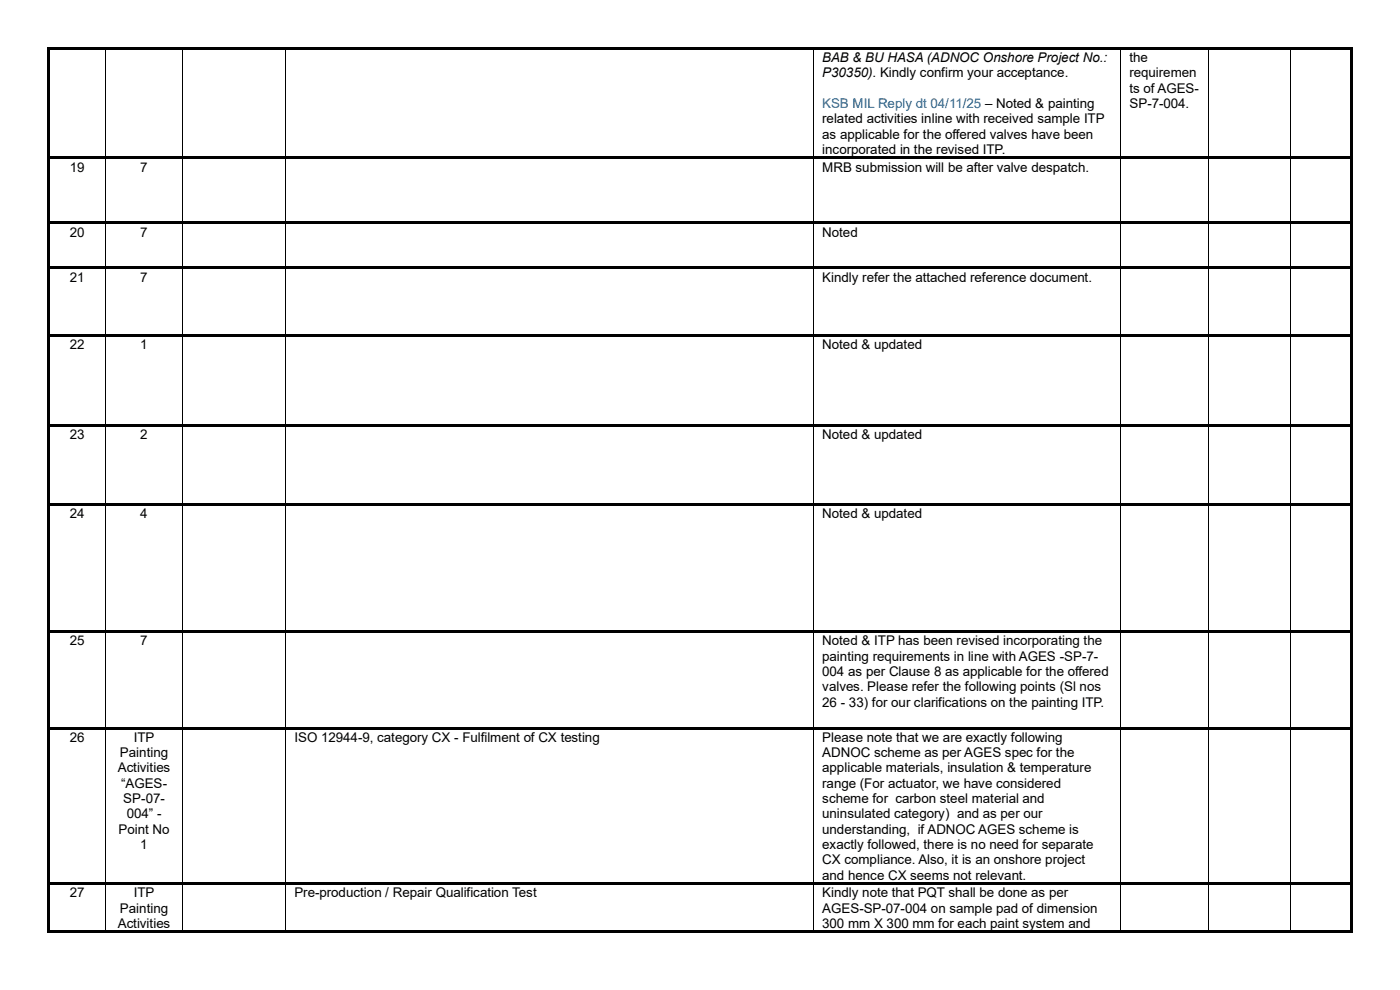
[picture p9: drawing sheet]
<svg xmlns="http://www.w3.org/2000/svg" width="297mm" height="210mm" viewBox="0 0 297 210" stroke-linecap="round" stroke-linejoin="round" font-family="sans-serif">
<defs><g id="words">
<g font-size="2.8">
<text x="174.4" y="13.2">BAB &amp; BU HASA (ADNOC Onshore Project No.:</text>
<text x="174.4" y="16.4">P30350). Kindly confirm your acceptance.</text>
<text x="239.6" y="13.2">the</text>
<text x="239.6" y="16.4">requiremen</text>
<text x="239.6" y="19.7">ts of AGES-</text>
<text x="239.6" y="22.9">SP-7-004.</text>
<text x="174.4" y="26.2">related activities inline with received sample ITP</text>
<text x="174.4" y="29.4">as applicable for the offered valves have been</text>
<text x="174.4" y="32.6">incorporated in the revised ITP.</text>
<text x="14.8" y="36.5">19</text>
<text x="29.8" y="36.5">7</text>
<text x="174.4" y="36.5">MRB submission will be after valve despatch.</text>
<text x="14.8" y="50.2">20</text>
<text x="29.8" y="50.2">7</text>
<text x="174.4" y="50.2">Noted</text>
<text x="14.8" y="59.7">21</text>
<text x="29.8" y="59.7">7</text>
<text x="174.4" y="59.7">Kindly refer the attached reference document.</text>
<text x="14.8" y="74">22</text>
<text x="29.8" y="74">1</text>
<text x="174.4" y="74">Noted &amp; updated</text>
<text x="14.8" y="93.2">23</text>
<text x="29.8" y="93.2">2</text>
<text x="174.4" y="93.2">Noted &amp; updated</text>
<text x="14.8" y="109.9">24</text>
<text x="29.8" y="109.9">4</text>
<text x="174.4" y="109.9">Noted &amp; updated</text>
<text x="14.8" y="136.9">25</text>
<text x="29.8" y="136.9">7</text>
<text x="174.4" y="136.9">Noted &amp; ITP has been revised incorporating the</text>
<text x="174.4" y="140.2">painting requirements in line with AGES -SP-7-</text>
<text x="174.4" y="143.5">004 as per Clause 8 as applicable for the offered</text>
<text x="174.4" y="146.7">valves. Please refer the following points (Sl nos</text>
<text x="174.4" y="149.9">26 - 33) for our clarifications on the painting ITP.</text>
<text x="14.8" y="157.4">26</text>
<text x="25.4" y="160.6">Painting</text>
<text x="28.4" y="157.4">ITP</text>
<text x="62.4" y="157.4">ISO 12944-9, category CX - Fulfilment of CX testing</text>
<text x="174.4" y="157.4">Please note that we are exactly following</text>
<text x="174.4" y="160.6">ADNOC scheme as per AGES spec for the</text>
<text x="25" y="163.9">Activities</text>
<text x="25.7" y="167.1">“AGES-</text>
<text x="174.4" y="163.9">applicable materials, insulation &amp; temperature</text>
<text x="174.4" y="167.1">range (For actuator, we have considered</text>
<text x="26.2" y="170.3">SP-07-</text>
<text x="26.9" y="173.6">004” -</text>
<text x="174.4" y="170.3">scheme for carbon steel material and</text>
<text x="174.4" y="173.6">uninsulated category) and as per our</text>
<text x="25.1" y="176.9">Point No</text>
<text x="174.4" y="176.9">understanding, if ADNOC AGES scheme is</text>
<text x="29.8" y="180.1">1</text>
<text x="174.4" y="180.1">exactly followed, there is no need for separate</text>
<text x="174.4" y="183.3">CX compliance. Also, it is an onshore project</text>
<text x="14.8" y="190.4">27</text>
<text x="28.4" y="190.4">ITP</text>
<text x="62.4" y="190.4">Pre-production / Repair Qualification Test</text>
<text x="174.4" y="186.6">and hence CX seems not relevant.</text>
<text x="174.4" y="190.4">Kindly note that PQT shall be done as per</text>
<text x="25" y="196.8">Activities</text>
<text x="25.4" y="193.6">Painting</text>
<text x="174.4" y="193.6">AGES-SP-07-004 on sample pad of dimension</text>
<text x="174.4" y="196.8">300 mm X 300 mm for each paint system and</text>
</g>
<text font-size="2.8" fill="#0070c0" x="174.4" y="22.9">KSB MIL Reply dt 04/11/25 – Noted &amp; painting</text>
</g></defs>
<g fill="#000">
<path d="M10 10h.5v.5h-.5z" fill-rule="evenodd"/>
<path d="M10 10h.5v.5h-.5z" fill-rule="evenodd"/>
<path d="M10.5 10h11.9v.5h-11.9z" fill-rule="evenodd"/>
<path d="M22.4 10.5h.2z" fill-rule="evenodd"/>
<path d="M22.4 10h.5v.5h-.5z" fill-rule="evenodd"/>
<path d="M22.9 10h15.6v.5h-15.6z" fill-rule="evenodd"/>
<path d="M38.5 10.5h.2z" fill-rule="evenodd"/>
<path d="M38.5 10h.5v.5h-.5z" fill-rule="evenodd"/>
<path d="M39 10h21.4v.5h-21.4z" fill-rule="evenodd"/>
<path d="M60.4 10.5h.2z" fill-rule="evenodd"/>
<path d="M60.4 10h.5v.5h-.5z" fill-rule="evenodd"/>
<path d="M60.9 10h111.5v.5h-111.5z" fill-rule="evenodd"/>
<path d="M172.4 10.5h.2z" fill-rule="evenodd"/>
<path d="M172.4 10h.6v.5h-.6z" fill-rule="evenodd"/>
<path d="M173 10h64.6v.5h-64.6z" fill-rule="evenodd"/>
<path d="M237.6 10.5h.2z" fill-rule="evenodd"/>
<path d="M237.6 10h.5v.5h-.5z" fill-rule="evenodd"/>
<path d="M238.1 10h18.2v.5h-18.2z" fill-rule="evenodd"/>
<path d="M256.3 10.5h.1z" fill-rule="evenodd"/>
<path d="M256.3 10h.5v.5h-.5z" fill-rule="evenodd"/>
<path d="M256.8 10h16.8v.5h-16.8z" fill-rule="evenodd"/>
<path d="M273.6 10.5h.2z" fill-rule="evenodd"/>
<path d="M273.6 10h.5v.5h-.5z" fill-rule="evenodd"/>
<path d="M274.1 10h12.4v.5h-12.4z" fill-rule="evenodd"/>
<path d="M286.5 10h.5v.5h-.5z" fill-rule="evenodd"/>
<path d="M286.5 10h.5v.5h-.5z" fill-rule="evenodd"/>
<path d="M10 10.5h.5v22.7h-.5z" fill-rule="evenodd"/>
<path d="M10 33.2h.5v.6h-.5z" fill-rule="evenodd"/>
<path d="M10.5 33.2h11.9v.5h-11.9z" fill-rule="evenodd"/>
<path d="M22.4 33.7l.2 .1z" fill-rule="evenodd"/>
<path d="M22.4 33.2h.5v.5h-.5z" fill-rule="evenodd"/>
<path d="M22.9 33.2h15.6v.5h-15.6z" fill-rule="evenodd"/>
<path d="M38.5 33.7l.2 .1z" fill-rule="evenodd"/>
<path d="M38.5 33.2h.5v.5h-.5z" fill-rule="evenodd"/>
<path d="M39 33.2h21.4v.5h-21.4z" fill-rule="evenodd"/>
<path d="M60.4 33.7l.2 .1z" fill-rule="evenodd"/>
<path d="M60.4 33.2h.5v.5h-.5z" fill-rule="evenodd"/>
<path d="M60.9 33.2h111.5v.5h-111.5z" fill-rule="evenodd"/>
<path d="M172.4 33.7l.2 .1z" fill-rule="evenodd"/>
<path d="M172.4 33.2h.6v.5h-.6z" fill-rule="evenodd"/>
<path d="M173 33.2h64.6v.5h-64.6z" fill-rule="evenodd"/>
<path d="M237.6 33.7l.2 .1z" fill-rule="evenodd"/>
<path d="M237.6 33.2h.5v.5h-.5z" fill-rule="evenodd"/>
<path d="M238.1 33.2h18.2v.5h-18.2z" fill-rule="evenodd"/>
<path d="M256.3 33.7l.1 .1z" fill-rule="evenodd"/>
<path d="M256.3 33.2h.5v.5h-.5z" fill-rule="evenodd"/>
<path d="M256.8 33.2h16.8v.5h-16.8z" fill-rule="evenodd"/>
<path d="M273.6 33.7l.2 .1z" fill-rule="evenodd"/>
<path d="M273.6 33.2h.5v.5h-.5z" fill-rule="evenodd"/>
<path d="M274.1 33.2h12.4v.5h-12.4z" fill-rule="evenodd"/>
<path d="M286.5 10.5h.5v22.7h-.5z" fill-rule="evenodd"/>
<path d="M286.5 33.2h.5v.6h-.5z" fill-rule="evenodd"/>
<path d="M10 33.8h.5v13.2h-.5z" fill-rule="evenodd"/>
<path d="M10 47h.5v.5h-.5z" fill-rule="evenodd"/>
<path d="M10 47.5h.5v9h-.5z" fill-rule="evenodd"/>
<path d="M10 56.5h.5v.6h-.5z" fill-rule="evenodd"/>
<path d="M10.5 47h11.9v.5h-11.9z" fill-rule="evenodd"/>
<path d="M10.5 56.5h11.9v.5h-11.9z" fill-rule="evenodd"/>
<path d="M22.4 47.5h.2z" fill-rule="evenodd"/>
<path d="M22.4 47h.5v.5h-.5z" fill-rule="evenodd"/>
<path d="M22.4 57l.2 .1z" fill-rule="evenodd"/>
<path d="M22.4 56.5h.5v.5h-.5z" fill-rule="evenodd"/>
<path d="M22.9 47h15.6v.5h-15.6z" fill-rule="evenodd"/>
<path d="M22.9 56.5h15.6v.5h-15.6z" fill-rule="evenodd"/>
<path d="M38.5 47.5h.2z" fill-rule="evenodd"/>
<path d="M38.5 47h.5v.5h-.5z" fill-rule="evenodd"/>
<path d="M38.5 57l.2 .1z" fill-rule="evenodd"/>
<path d="M38.5 56.5h.5v.5h-.5z" fill-rule="evenodd"/>
<path d="M39 47h21.4v.5h-21.4z" fill-rule="evenodd"/>
<path d="M39 56.5h21.4v.5h-21.4z" fill-rule="evenodd"/>
<path d="M60.4 47.5h.2z" fill-rule="evenodd"/>
<path d="M60.4 47h.5v.5h-.5z" fill-rule="evenodd"/>
<path d="M60.4 57l.2 .1z" fill-rule="evenodd"/>
<path d="M60.4 56.5h.5v.5h-.5z" fill-rule="evenodd"/>
<path d="M60.9 47h111.5v.5h-111.5z" fill-rule="evenodd"/>
<path d="M60.9 56.5h111.5v.5h-111.5z" fill-rule="evenodd"/>
<path d="M172.4 47.5h.2z" fill-rule="evenodd"/>
<path d="M172.4 47h.6v.5h-.6z" fill-rule="evenodd"/>
<path d="M172.4 57l.2 .1z" fill-rule="evenodd"/>
<path d="M172.4 56.5h.6v.5h-.6z" fill-rule="evenodd"/>
<path d="M173 47h64.6v.5h-64.6z" fill-rule="evenodd"/>
<path d="M173 56.5h64.6v.5h-64.6z" fill-rule="evenodd"/>
<path d="M237.6 47.5h.2z" fill-rule="evenodd"/>
<path d="M237.6 47h.5v.5h-.5z" fill-rule="evenodd"/>
<path d="M237.6 57l.2 .1z" fill-rule="evenodd"/>
<path d="M237.6 56.5h.5v.5h-.5z" fill-rule="evenodd"/>
<path d="M238.1 47h18.2v.5h-18.2z" fill-rule="evenodd"/>
<path d="M238.1 56.5h18.2v.5h-18.2z" fill-rule="evenodd"/>
<path d="M256.3 47.5h.1z" fill-rule="evenodd"/>
<path d="M256.3 47h.5v.5h-.5z" fill-rule="evenodd"/>
<path d="M256.3 57l.1 .1z" fill-rule="evenodd"/>
<path d="M256.3 56.5h.5v.5h-.5z" fill-rule="evenodd"/>
<path d="M256.8 47h16.8v.5h-16.8z" fill-rule="evenodd"/>
<path d="M256.8 56.5h16.8v.5h-16.8z" fill-rule="evenodd"/>
<path d="M273.6 47.5h.2z" fill-rule="evenodd"/>
<path d="M273.6 47h.5v.5h-.5z" fill-rule="evenodd"/>
<path d="M273.6 57l.2 .1z" fill-rule="evenodd"/>
<path d="M273.6 56.5h.5v.5h-.5z" fill-rule="evenodd"/>
<path d="M274.1 47h12.4v.5h-12.4z" fill-rule="evenodd"/>
<path d="M274.1 56.5h12.4v.5h-12.4z" fill-rule="evenodd"/>
<path d="M286.5 33.8h.5v13.2h-.5z" fill-rule="evenodd"/>
<path d="M286.5 47h.5v.5h-.5z" fill-rule="evenodd"/>
<path d="M286.5 47.5h.5v9h-.5z" fill-rule="evenodd"/>
<path d="M286.5 56.5h.5v.6h-.5z" fill-rule="evenodd"/>
<path d="M10 57.1h.5v13.7h-.5z" fill-rule="evenodd"/>
<path d="M10 70.8h.5v.6h-.5z" fill-rule="evenodd"/>
<path d="M10.5 70.8h11.9v.5h-11.9z" fill-rule="evenodd"/>
<path d="M22.4 71.3l.2 .1z" fill-rule="evenodd"/>
<path d="M22.4 70.8h.5v.5h-.5z" fill-rule="evenodd"/>
<path d="M22.9 70.8h15.6v.5h-15.6z" fill-rule="evenodd"/>
<path d="M38.5 71.3l.2 .1z" fill-rule="evenodd"/>
<path d="M38.5 70.8h.5v.5h-.5z" fill-rule="evenodd"/>
<path d="M39 70.8h21.4v.5h-21.4z" fill-rule="evenodd"/>
<path d="M60.4 71.3l.2 .1z" fill-rule="evenodd"/>
<path d="M60.4 70.8h.5v.5h-.5z" fill-rule="evenodd"/>
<path d="M60.9 70.8h111.5v.5h-111.5z" fill-rule="evenodd"/>
<path d="M172.4 71.3l.2 .1z" fill-rule="evenodd"/>
<path d="M172.4 70.8h.6v.5h-.6z" fill-rule="evenodd"/>
<path d="M173 70.8h64.6v.5h-64.6z" fill-rule="evenodd"/>
<path d="M237.6 71.3l.2 .1z" fill-rule="evenodd"/>
<path d="M237.6 70.8h.5v.5h-.5z" fill-rule="evenodd"/>
<path d="M238.1 70.8h18.2v.5h-18.2z" fill-rule="evenodd"/>
<path d="M256.3 71.3l.1 .1z" fill-rule="evenodd"/>
<path d="M256.3 70.8h.5v.5h-.5z" fill-rule="evenodd"/>
<path d="M256.8 70.8h16.8v.5h-16.8z" fill-rule="evenodd"/>
<path d="M273.6 71.3l.2 .1z" fill-rule="evenodd"/>
<path d="M273.6 70.8h.5v.5h-.5z" fill-rule="evenodd"/>
<path d="M274.1 70.8h12.4v.5h-12.4z" fill-rule="evenodd"/>
<path d="M286.5 57.1h.5v13.7h-.5z" fill-rule="evenodd"/>
<path d="M286.5 70.8h.5v.6h-.5z" fill-rule="evenodd"/>
<path d="M10 71.4h.5v18.6h-.5z" fill-rule="evenodd"/>
<path d="M10 90h.5v.6h-.5z" fill-rule="evenodd"/>
<path d="M10.5 90h11.9v.5h-11.9z" fill-rule="evenodd"/>
<path d="M22.4 90.5l.2 .1z" fill-rule="evenodd"/>
<path d="M22.4 90h.5v.5h-.5z" fill-rule="evenodd"/>
<path d="M22.9 90h15.6v.5h-15.6z" fill-rule="evenodd"/>
<path d="M38.5 90.5l.2 .1z" fill-rule="evenodd"/>
<path d="M38.5 90h.5v.5h-.5z" fill-rule="evenodd"/>
<path d="M39 90h21.4v.5h-21.4z" fill-rule="evenodd"/>
<path d="M60.4 90.5l.2 .1z" fill-rule="evenodd"/>
<path d="M60.4 90h.5v.5h-.5z" fill-rule="evenodd"/>
<path d="M60.9 90h111.5v.5h-111.5z" fill-rule="evenodd"/>
<path d="M172.4 90.5l.2 .1z" fill-rule="evenodd"/>
<path d="M172.4 90h.6v.5h-.6z" fill-rule="evenodd"/>
<path d="M173 90h64.6v.5h-64.6z" fill-rule="evenodd"/>
<path d="M237.6 90.5l.2 .1z" fill-rule="evenodd"/>
<path d="M237.6 90h.5v.5h-.5z" fill-rule="evenodd"/>
<path d="M238.1 90h18.2v.5h-18.2z" fill-rule="evenodd"/>
<path d="M256.3 90.5l.1 .1z" fill-rule="evenodd"/>
<path d="M256.3 90h.5v.5h-.5z" fill-rule="evenodd"/>
<path d="M256.8 90h16.8v.5h-16.8z" fill-rule="evenodd"/>
<path d="M273.6 90.5l.2 .1z" fill-rule="evenodd"/>
<path d="M273.6 90h.5v.5h-.5z" fill-rule="evenodd"/>
<path d="M274.1 90h12.4v.5h-12.4z" fill-rule="evenodd"/>
<path d="M286.5 71.4h.5v18.6h-.5z" fill-rule="evenodd"/>
<path d="M286.5 90h.5v.6h-.5z" fill-rule="evenodd"/>
<path d="M10 90.6h.5v16.1h-.5z" fill-rule="evenodd"/>
<path d="M10 106.7h.5v.5h-.5z" fill-rule="evenodd"/>
<path d="M10.5 106.7h11.9v.5h-11.9z" fill-rule="evenodd"/>
<path d="M22.4 107.2h.2z" fill-rule="evenodd"/>
<path d="M22.4 106.7h.5v.5h-.5z" fill-rule="evenodd"/>
<path d="M22.9 106.7h15.6v.5h-15.6z" fill-rule="evenodd"/>
<path d="M38.5 107.2h.2z" fill-rule="evenodd"/>
<path d="M38.5 106.7h.5v.5h-.5z" fill-rule="evenodd"/>
<path d="M39 106.7h21.4v.5h-21.4z" fill-rule="evenodd"/>
<path d="M60.4 107.2h.2z" fill-rule="evenodd"/>
<path d="M60.4 106.7h.5v.5h-.5z" fill-rule="evenodd"/>
<path d="M60.9 106.7h111.5v.5h-111.5z" fill-rule="evenodd"/>
<path d="M172.4 107.2h.2z" fill-rule="evenodd"/>
<path d="M172.4 106.7h.6v.5h-.6z" fill-rule="evenodd"/>
<path d="M173 106.7h64.6v.5h-64.6z" fill-rule="evenodd"/>
<path d="M237.6 107.2h.2z" fill-rule="evenodd"/>
<path d="M237.6 106.7h.5v.5h-.5z" fill-rule="evenodd"/>
<path d="M238.1 106.7h18.2v.5h-18.2z" fill-rule="evenodd"/>
<path d="M256.3 107.2h.1z" fill-rule="evenodd"/>
<path d="M256.3 106.7h.5v.5h-.5z" fill-rule="evenodd"/>
<path d="M256.8 106.7h16.8v.5h-16.8z" fill-rule="evenodd"/>
<path d="M273.6 107.2h.2z" fill-rule="evenodd"/>
<path d="M273.6 106.7h.5v.5h-.5z" fill-rule="evenodd"/>
<path d="M274.1 106.7h12.4v.5h-12.4z" fill-rule="evenodd"/>
<path d="M286.5 90.6h.5v16.1h-.5z" fill-rule="evenodd"/>
<path d="M286.5 106.7h.5v.5h-.5z" fill-rule="evenodd"/>
<path d="M10 107.2h.5v26.6h-.5z" fill-rule="evenodd"/>
<path d="M10 133.8h.5v.5h-.5z" fill-rule="evenodd"/>
<path d="M10.5 133.8h11.9v.5h-11.9z" fill-rule="evenodd"/>
<path d="M22.4 134.3h.2z" fill-rule="evenodd"/>
<path d="M22.4 133.8h.5v.5h-.5z" fill-rule="evenodd"/>
<path d="M22.9 133.8h15.6v.5h-15.6z" fill-rule="evenodd"/>
<path d="M38.5 134.3h.2z" fill-rule="evenodd"/>
<path d="M38.5 133.8h.5v.5h-.5z" fill-rule="evenodd"/>
<path d="M39 133.8h21.4v.5h-21.4z" fill-rule="evenodd"/>
<path d="M60.4 134.3h.2z" fill-rule="evenodd"/>
<path d="M60.4 133.8h.5v.5h-.5z" fill-rule="evenodd"/>
<path d="M60.9 133.8h111.5v.5h-111.5z" fill-rule="evenodd"/>
<path d="M172.4 134.3h.2z" fill-rule="evenodd"/>
<path d="M172.4 133.8h.6v.5h-.6z" fill-rule="evenodd"/>
<path d="M173 133.8h64.6v.5h-64.6z" fill-rule="evenodd"/>
<path d="M237.6 134.3h.2z" fill-rule="evenodd"/>
<path d="M237.6 133.8h.5v.5h-.5z" fill-rule="evenodd"/>
<path d="M238.1 133.8h18.2v.5h-18.2z" fill-rule="evenodd"/>
<path d="M256.3 134.3h.1z" fill-rule="evenodd"/>
<path d="M256.3 133.8h.5v.5h-.5z" fill-rule="evenodd"/>
<path d="M256.8 133.8h16.8v.5h-16.8z" fill-rule="evenodd"/>
<path d="M273.6 134.3h.2z" fill-rule="evenodd"/>
<path d="M273.6 133.8h.5v.5h-.5z" fill-rule="evenodd"/>
<path d="M274.1 133.8h12.4v.5h-12.4z" fill-rule="evenodd"/>
<path d="M286.5 107.2h.5v26.6h-.5z" fill-rule="evenodd"/>
<path d="M286.5 133.8h.5v.5h-.5z" fill-rule="evenodd"/>
<path d="M10 134.3h.5v19.9h-.5z" fill-rule="evenodd"/>
<path d="M10 154.2h.5v.6h-.5z" fill-rule="evenodd"/>
<path d="M10.5 154.2h11.9v.5h-11.9z" fill-rule="evenodd"/>
<path d="M22.4 154.7l.2 .1z" fill-rule="evenodd"/>
<path d="M22.4 154.2h.5v.5h-.5z" fill-rule="evenodd"/>
<path d="M22.9 154.2h15.6v.5h-15.6z" fill-rule="evenodd"/>
<path d="M38.5 154.7l.2 .1z" fill-rule="evenodd"/>
<path d="M38.5 154.2h.5v.5h-.5z" fill-rule="evenodd"/>
<path d="M39 154.2h21.4v.5h-21.4z" fill-rule="evenodd"/>
<path d="M60.4 154.7l.2 .1z" fill-rule="evenodd"/>
<path d="M60.4 154.2h.5v.5h-.5z" fill-rule="evenodd"/>
<path d="M60.9 154.2h111.5v.5h-111.5z" fill-rule="evenodd"/>
<path d="M172.4 154.7l.2 .1z" fill-rule="evenodd"/>
<path d="M172.4 154.2h.6v.5h-.6z" fill-rule="evenodd"/>
<path d="M173 154.2h64.6v.5h-64.6z" fill-rule="evenodd"/>
<path d="M237.6 154.7l.2 .1z" fill-rule="evenodd"/>
<path d="M237.6 154.2h.5v.5h-.5z" fill-rule="evenodd"/>
<path d="M238.1 154.2h18.2v.5h-18.2z" fill-rule="evenodd"/>
<path d="M256.3 154.7l.1 .1z" fill-rule="evenodd"/>
<path d="M256.3 154.2h.5v.5h-.5z" fill-rule="evenodd"/>
<path d="M256.8 154.2h16.8v.5h-16.8z" fill-rule="evenodd"/>
<path d="M273.6 154.7l.2 .1z" fill-rule="evenodd"/>
<path d="M273.6 154.2h.5v.5h-.5z" fill-rule="evenodd"/>
<path d="M274.1 154.2h12.4v.5h-12.4z" fill-rule="evenodd"/>
<path d="M286.5 134.3h.5v19.9h-.5z" fill-rule="evenodd"/>
<path d="M286.5 154.2h.5v.6h-.5z" fill-rule="evenodd"/>
<path d="M10 154.8h.5v32.4h-.5z" fill-rule="evenodd"/>
<path d="M10 187.2h.5v.5h-.5z" fill-rule="evenodd"/>
<path d="M10 187.7h.5v9.7h-.5z" fill-rule="evenodd"/>
<path d="M10 197.4h.5v.5h-.5z" fill-rule="evenodd"/>
<path d="M10 197.4h.5v.5h-.5z" fill-rule="evenodd"/>
<path d="M10.5 187.2h11.9v.5h-11.9z" fill-rule="evenodd"/>
<path d="M10.5 197.4h11.9v.5h-11.9z" fill-rule="evenodd"/>
<path d="M22.4 187.7h.2z" fill-rule="evenodd"/>
<path d="M22.4 187.2h.5v.5h-.5z" fill-rule="evenodd"/>
<path d="M22.4 197.4h.5v.5h-.5z" fill-rule="evenodd"/>
<path d="M22.9 187.2h15.6v.5h-15.6z" fill-rule="evenodd"/>
<path d="M22.9 197.4h15.6v.5h-15.6z" fill-rule="evenodd"/>
<path d="M38.5 187.7h.2z" fill-rule="evenodd"/>
<path d="M38.5 187.2h.5v.5h-.5z" fill-rule="evenodd"/>
<path d="M38.5 197.4h.5v.5h-.5z" fill-rule="evenodd"/>
<path d="M39 187.2h21.4v.5h-21.4z" fill-rule="evenodd"/>
<path d="M39 197.4h21.4v.5h-21.4z" fill-rule="evenodd"/>
<path d="M60.4 187.7h.2z" fill-rule="evenodd"/>
<path d="M60.4 187.2h.5v.5h-.5z" fill-rule="evenodd"/>
<path d="M60.4 197.4h.5v.5h-.5z" fill-rule="evenodd"/>
<path d="M60.9 187.2h111.5v.5h-111.5z" fill-rule="evenodd"/>
<path d="M60.9 197.4h111.5v.5h-111.5z" fill-rule="evenodd"/>
<path d="M172.4 187.7h.2z" fill-rule="evenodd"/>
<path d="M172.4 187.2h.6v.5h-.6z" fill-rule="evenodd"/>
<path d="M172.4 197.4h.6v.5h-.6z" fill-rule="evenodd"/>
<path d="M173 187.2h64.6v.5h-64.6z" fill-rule="evenodd"/>
<path d="M173 197.4h64.6v.5h-64.6z" fill-rule="evenodd"/>
<path d="M237.6 187.7h.2z" fill-rule="evenodd"/>
<path d="M237.6 187.2h.5v.5h-.5z" fill-rule="evenodd"/>
<path d="M237.6 197.4h.5v.5h-.5z" fill-rule="evenodd"/>
<path d="M238.1 187.2h18.2v.5h-18.2z" fill-rule="evenodd"/>
<path d="M238.1 197.4h18.2v.5h-18.2z" fill-rule="evenodd"/>
<path d="M256.3 187.7h.1z" fill-rule="evenodd"/>
<path d="M256.3 187.2h.5v.5h-.5z" fill-rule="evenodd"/>
<path d="M256.3 197.4h.5v.5h-.5z" fill-rule="evenodd"/>
<path d="M256.8 187.2h16.8v.5h-16.8z" fill-rule="evenodd"/>
<path d="M256.8 197.4h16.8v.5h-16.8z" fill-rule="evenodd"/>
<path d="M273.6 187.7h.2z" fill-rule="evenodd"/>
<path d="M273.6 187.2h.5v.5h-.5z" fill-rule="evenodd"/>
<path d="M273.6 197.4h.5v.5h-.5z" fill-rule="evenodd"/>
<path d="M274.1 187.2h12.4v.5h-12.4z" fill-rule="evenodd"/>
<path d="M274.1 197.4h12.4v.5h-12.4z" fill-rule="evenodd"/>
<path d="M286.5 154.8h.5v32.4h-.5z" fill-rule="evenodd"/>
<path d="M286.5 187.2h.5v.5h-.5z" fill-rule="evenodd"/>
<path d="M286.5 187.7h.5v9.7h-.5z" fill-rule="evenodd"/>
<path d="M286.5 197.4h.5v.5h-.5z" fill-rule="evenodd"/>
<path d="M286.5 197.4h.5v.5h-.5z" fill-rule="evenodd"/>
</g>
<g fill="none" stroke="#000" stroke-width=".21">
<path d="M22.5 10.5v22.7M38.6 10.5v22.7M60.5 10.5v22.7M172.5 10.5v22.7M237.7 10.5v22.7M256.4 10.5v22.7M273.7 10.5v22.7M22.5 33.8v13.2M38.6 33.8v13.2M60.5 33.8v13.2M172.5 33.8v13.2M237.7 33.8v13.2"/>
<path d="M256.4 33.8v13.2M273.7 33.8v13.2M22.5 47.5v9M22.5 57.1v13.7M38.6 47.5v9M38.6 57.1v13.7M60.5 47.5v9M60.5 57.1v13.7M172.5 47.5v9M172.5 57.1v13.7M237.7 47.5v9M237.7 57.1v13.7"/>
<path d="M256.4 47.5v9M256.4 57.1v13.7M273.7 47.5v9M273.7 57.1v13.7M22.5 71.4v18.6M38.6 71.4v18.6M60.5 71.4v18.6M172.5 71.4v18.6M237.7 71.4v18.6M256.4 71.4v18.6M273.7 71.4v18.6M22.5 90.6v16.1"/>
<path d="M38.6 90.6v16.1M60.5 90.6v16.1M172.5 90.6v16.1M237.7 90.6v16.1M256.4 90.6v16.1M273.7 90.6v16.1M22.5 107.2v26.6M38.6 107.2v26.6M60.5 107.2v26.6M172.5 107.2v26.6M237.7 107.2v26.6M256.4 107.2v26.6"/>
<path d="M273.7 107.2v26.6M22.5 134.3v19.9M38.6 134.3v19.9M60.5 134.3v19.9M172.5 134.3v19.9M237.7 134.3v19.9M256.4 134.3v19.9M273.7 134.3v19.9M22.5 154.8v32.4M38.6 154.8v32.4M60.5 154.8v32.4M172.5 154.8v32.4"/>
<path d="M237.7 154.8v32.4M256.4 154.8v32.4M273.7 154.8v32.4M22.5 187.7v9.7M38.6 187.7v9.7M60.5 187.7v9.7M172.5 187.7v9.7M237.7 187.7v9.7M256.4 187.7v9.7M273.7 187.7v9.7"/>
</g>
<use href="#words"/>
</svg>
